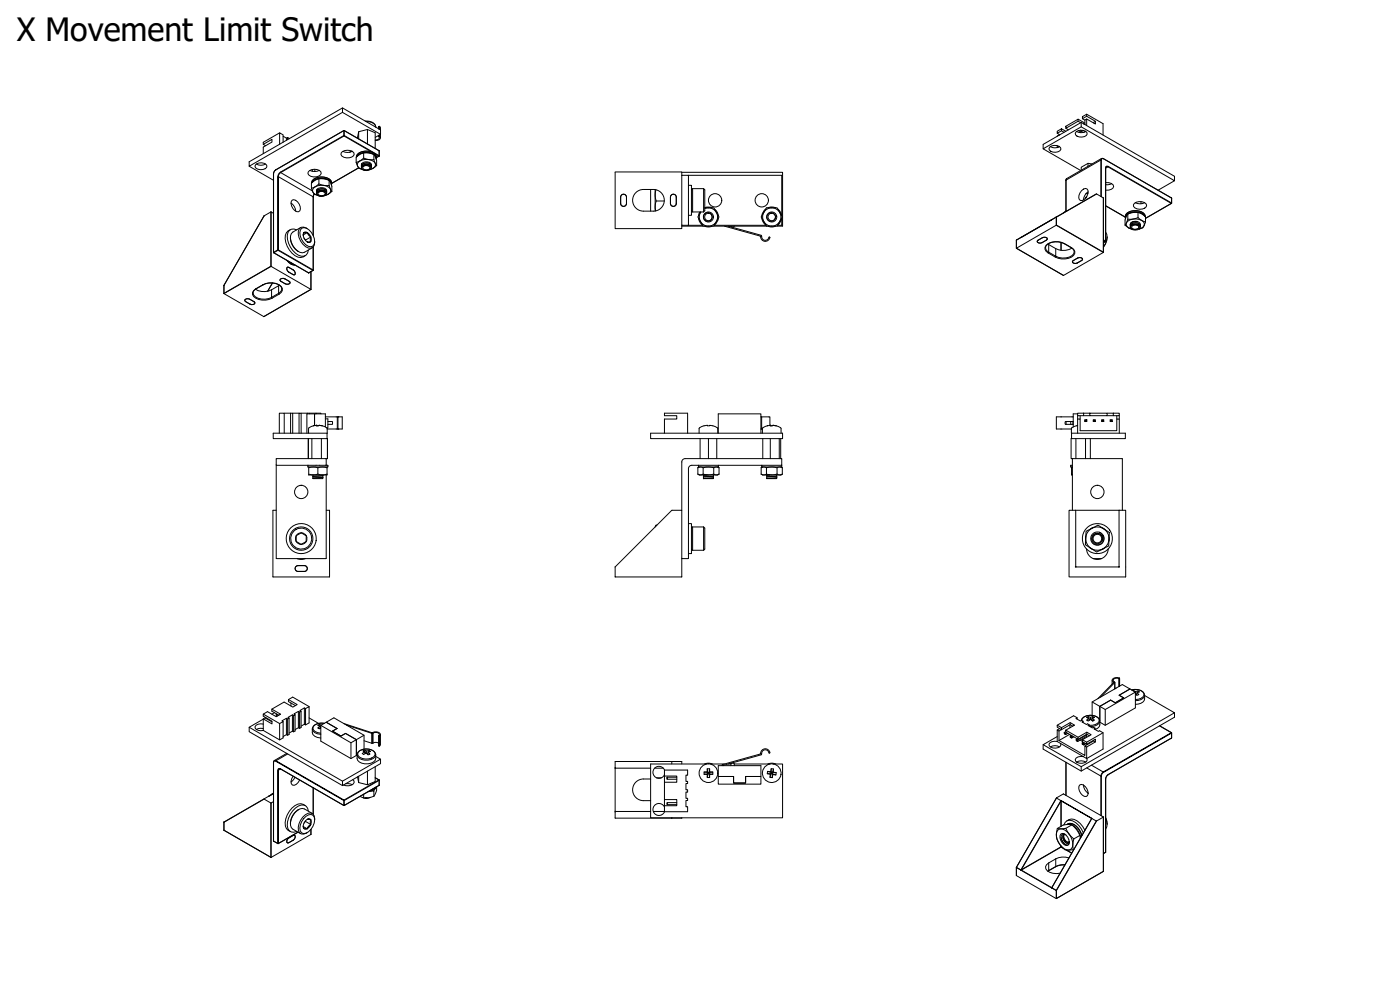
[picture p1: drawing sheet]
<svg xmlns="http://www.w3.org/2000/svg" width="420mm" height="297mm" viewBox="0 0 420 297" stroke-linecap="round" stroke-linejoin="round" font-family="sans-serif">
<defs><g id="words">
<text font-size="9.6" x="5.1" y="12.3">X Movement Limit Switch</text>
</g></defs>
<!-- layer: Visible (ISO) -->
<g fill="none" stroke="#000" stroke-width=".3">
<path d="M83.9 39.9l-4.9 2.8v.6l.7 .4M102.8 32.4v1.3M107.6 39.5v2.2M109.6 36.3a2.63 2.63 0 0 1 3.2 1.8M110.3 38.9l-2.7 .6-.3 2M110.3 38.9v4.3M110.3 38.9l2.3 .9v4.7M112.8 38.1h.1M113.7 38v.7M113.7 37.9h.2l.3 .5v3M113.7 37.9v.1M114.2 39l-11.4-6.6-28 16.1v1.4l28-16.2 11.4 6.6-1.6 .9"/>
<path d="M317.3 39.4l1.3-.8v.7l-1.3 .7zM317.3 40l.8 .4M318.6 38.6l1.3 .8M318.6 39.3l.7 .4M319.9 37.9l3.6-2.1v.6l-3.6 2.1zM319.9 38.5l.7 .4M323 39.6a2.52 2.52 0 0 1 3.2 .2l.1 .4a2.29 2.29 0 0 1-3.5 .2l-.1-.4zM323.1 39.4a2.73 2.73 0 0 0 2.8 0M323.5 35.8l2.1 1.1M323.5 36.4l.8 .4M323.6 39.2l.7 .4M324.3 39.1l.5 .2"/>
<path d="M324.5 38.1l-11.4 6.6 11.2 6.5M324.5 36.7v1.4l28 16.1-4.9 2.9M324.9 35l1.2-.7v.6l-1.2 .7zM324.9 35.6l.7 .4M325.1 39.1h.1M325.1 39.1l-1.1 .7M325.2 37.1l.4 .3v-1.4l.5-.3v2M325.8 39.4l-.7 .3M326.1 34.9l2.6 1.5v.8l-2.6-1.5M326.1 34.3l4.9 2.8v3.4M328.7 36.4l-.5 .5M74.8 49.9l7.3 4.2"/>
<path d="M76.6 49.5a2.29 2.29 0 0 1 3.5 .3 1.56 1.56 0 0 1-2 1.1l-1.3-.5-.3-.4zM76.9 49.2a2.74 2.74 0 0 0 2.8 0M79 43.3l2.6-1.5v.8l-2.6 1.5v2M85 42.7v-2.2l-1.1-.6v3.4M85 40.9l1 .5 .3-.2M86 41.4v.7M86.8 41.6l-.5-.4v.7M92.9 51.2a2.36 2.36 0 0 1 3.5 .8 2.4 2.4 0 0 1-4 .1l.1-.5zM93 51.1a3.1 3.1 0 0 0 2.8 0M93.5 56.5l.8 1.8M93.5 54.8a3.2 3.2 0 0 1 4.2-1.6 1.84 1.84 0 0 1 1.8 2.3M93.5 54.8v.1"/>
<path d="M93.7 50.9v.5M94.3 58.3l1.1 .3M94.3 58.3l-.3 .8v11.6M94.5 50.8v.7M95 57.2a1.72 1.72 0 0 1 3 0v.9M95 57.2v.9M95.2 57.7a2.03 2.03 0 0 1 2.8 .1v.4a1.83 1.83 0 0 1-3-.1zM95.2 57.8a1.44 1.44 0 0 1 2.5 .5 1.61 1.61 0 0 1-2.6-.1zM95.2 56.8l-.2 .4M95.3 56.7l-.3 .5M95.7 55.2l-1.1 .8-1.1 .5M95.7 53.6l-1.1 .5-1.1 .8v1.6"/>
<path d="M95.7 55.2l1.5 .4 1.6 .1M95.7 53.6l1.5 .1 1.6 .4M95.7 53.6v1.6M95.7 57.6a1.39 1.39 0 0 1 2 .4 1.2 1.2 0 0 1-1.2 .7 1.2 1.2 0 0 1-1.1-.8zM98 57.8a1.73 1.73 0 0 0-3 .2 1.74 1.74 0 0 1 3-.2M98 57.4a1.74 1.74 0 0 0-3 .2 1.74 1.74 0 0 1 3-.2M98.5 58.3l.8-1a1.93 1.93 0 0 0-2.1-1.7 3.1 3.1 0 0 0-3.4 1.4 1.71 1.71 0 0 0 1.6 1.6M98.5 58.3l-.9 .4M98.5 58.3l-.8 .3M98.8 55.7l.8 1.7M98.8 54.1l.2 .3a4.6 4.6 0 0 1 .6 3M98.8 54.1v1.6"/>
<path d="M99.6 57.4l-1.1 .9M102.7 45.5a2.88 2.88 0 0 1 3.5 .3l.1 .5a2.4 2.4 0 0 1-4 .1l.1-.5zM102.9 45.4a3.1 3.1 0 0 0 2.8 0M105.5 45.3l-.6 .4M106.9 48.7l.8 1.8 1.1 .4a1.49 1.49 0 0 1-1.3-2.2 3.7 3.7 0 0 1 5.1 .3l.1 .5-.8 1M107 47.1a3.2 3.2 0 0 1 4.1-1.6 1.84 1.84 0 0 1 1.8 2.3M107 47.1h.1M107.6 50.4l-8.1 4.7M108.5 49.4a1.72 1.72 0 0 1 3 0v.9M108.5 49.4v.9M108.5 49.1v.3M108.6 49l-.1 .4"/>
<path d="M108.9 49.7a1.84 1.84 0 0 1 2.6 .6 1.82 1.82 0 0 1-3 .2v-.4zM108.9 49.8a1.57 1.57 0 0 1 2.3 .7 1.66 1.66 0 0 1-2.6 .1v-.4zM109.1 49.9a1.5 1.5 0 0 1 2 .3l-.1 .3a1.37 1.37 0 0 1-2.2-.2zM109.1 47.4l-1.1 .9-1.1 .4M109.1 45.9l-1.1 .4-1.1 .9v1.5M109.1 47.4l1.6 .5h1.5M109.1 45.9h1.6l1.5 .5M109.1 45.9v1.5M111.5 49.6a1.73 1.73 0 0 0-3 .2 1.73 1.73 0 0 1 3-.2M111.5 50a1.74 1.74 0 0 0-3 .3M111.9 50.5l-.9 .4M111.9 50.5l-.8 .3"/>
<path d="M112.2 47.9l.8 1.8M112.2 46.4l.2 .3a4.6 4.6 0 0 1 .6 3M112.2 46.4v1.5M113 49.7l-1.1 .8M113.7 40.6v.4M113.7 41l.2-.1 .3 .3a1.2 1.2 0 0 1-1.6 1M113.7 41l.2 .4-.2 .3-1.1 .3M113.8 45.2v1.6l-.8 .5M113.8 45.2l-10.6-6.1-20.4 11.9-.5 .5-.2 .6v23.7l10.5 6.1 1.4-.8v-7M184.6 51.6h20v17h-19.9zM186.5 58.5a.88 .88 0 0 1 1-.2 .88 .88 0 0 1 .5 .9v1.8a.88 .88 0 0 1-.9 .9 .88 .88 0 0 1-.8-.9v-1.9zM190.8 57.8a3.2 3.2 0 0 1 2.3-.9 6.5 6.5 0 0 1 4.8 .5 3.2 3.2 0 0 1 1.3 3.7 3.2 3.2 0 0 1-3.1 2.2 6.5 6.5 0 0 1-4.8-.5 3.3 3.3 0 0 1-.5-5z"/>
<path d="M195.3 56.9v6.4M196.6 56.9v6.4M196.9 56.9a5.3 5.3 0 0 0 0 3.4M201.5 58.5a.88 .88 0 0 1 .9-.2 .88 .88 0 0 1 .6 .8v1.9a.88 .88 0 0 1-.9 .9 .88 .88 0 0 1-.9-.8v-2zM204.6 51.7h30.3v16.2h-1.7M206.5 52.6v15M206.5 52.6l-1.9 .1M206.5 52.6h28.1v12.2M206.6 55.6h.9v9h-.9M207.9 56.6v7M207.9 56.6l-.4 .4M207.9 56.6h3.3"/>
<path d="M211.2 56.6v7M211.2 56.6l.3 .4v6.2l-.3 .4M313.1 44.7v-1.4l11.4-6.6 28 16.2v1.3M315.1 44.1a2.51 2.51 0 0 1 3.2 .2l.1 .5a2.28 2.28 0 0 1-3.5 .2l-.1-.5zM315.2 44a2.77 2.77 0 0 0 2.8 0M317.3 43.7v.6l.6-.4M317.3 44.3h.1M317.8 40.6l-.5 .3M317.8 40.5h.1M324.6 57.2l1.1-.7 .5 .2a2.39 2.39 0 0 1-1.9 3.5 1.53 1.53 0 0 1-.2-2.3zM326 58h.5l-.6 .1M326.1 59.1l-.3 .3"/>
<path d="M326.2 58.9l-.4 .6M326.5 49v.9M326.6 57.6a3.1 3.1 0 0 0-1.4 2.4M327.7 49.2l-1.2-.2-2 1.2v.9M331.8 54.8a1.97 1.97 0 0 1 2.4 1.1 1.97 1.97 0 0 1-2.4 1.2M332 50l-.2 .4v22l-.7 .4M333.6 55.1l-1.8 .3M81.3 79.9l12 6.9M82.1 64l-.8-.4-2.1 1.2-12 20.8M86.1 78.2a2.93 2.93 0 0 0 2.3 1.3M87.1 68.9a2.69 2.69 0 0 0-1.3 3.8 5.8 5.8 0 0 0 4.5 4.6l1.3-.6M87.2 71.2a4.8 4.8 0 0 0 2.4 4.3"/>
<path d="M87.3 60.9a3.1 3.1 0 0 1 1.4 2.5M87.5 78.9v.4M87.5 79.1l-.2 .1M87.7 60a2.33 2.33 0 0 1 2.3 3.3l-.4 .2a2.42 2.42 0 0 1-1.9-3.5zM89 69a1.86 1.86 0 0 0-1.9 0 1.86 1.86 0 0 0-.9 1.8 6.6 6.6 0 0 0 4.2 6.1 1.78 1.78 0 0 0 2.1-1.9M90.2 68.3l-2.3 1.3a3.6 3.6 0 0 0 .6 5 2.51 2.51 0 0 0 2.9 1.1l2.3-1.4M90.5 68.5a2.27 2.27 0 0 1 2.9 1.1 3.5 3.5 0 0 1 .5 4.2 2.26 2.26 0 0 1-2.8-1.1 3.5 3.5 0 0 1-.6-4.2zM91 70.6l.2-.8h1l.4 .7 .7 .6a1.51 1.51 0 0 0-2.1-1.3 2.32 2.32 0 0 0 1 2.8M91.2 71.4l.5 .8M92.2 72.6l1.1-.1-.3 .2zM92.2 68.6a1.61 1.61 0 0 0-2-.3 1.61 1.61 0 0 0-.7 1.9 4.6 4.6 0 0 0 3.8 4.3 1.74 1.74 0 0 0 1.1-2M92.2 69.8l-1.2 .7"/>
<path d="M93.3 71.1v1.4l-.2-.6zM93.3 71.1l-1.6 .9M196.9 60.3a4.7 4.7 0 0 0-.1 3M196.9 60.3h2.5M204.6 67.5l1.9 .1M204.6 67.9h6.4M206.5 67.6h4.4M207.5 63.2l.4 .4M207.9 63.6h3.3M209.6 65.4l.3 1 .9 1.1M210 63.6l-.4 1.2M211.4 67.9l1 .2 1.4-.2"/>
<path d="M211.5 62.6a2.75 2.75 0 0 1 3.8 2.3 2.75 2.75 0 0 1-3.4 2.9 2.75 2.75 0 0 1-1.6-4.2l-.9 1.5 1.6 2.8M213.8 62.4l-.9-.3-1.4 .2h2.7l1.6 2.8-1.6 2.8h-3.2M214.2 67.9h15.8M214.3 67.6h15.6M214.4 62.7l.9 1.1 .3 1M215.6 65.4l-.5 1.4-.7 .7M217.4 67.9l10.7 2.9a1.65 1.65 0 0 0 2.3 1.4l.5-.5 .2-.5-.2-.1a1.2 1.2 0 0 1-1.4 1 1.2 1.2 0 0 1-1-1.4l-9.9-2.8M219.4 67.8l.2 .3h.5l.3-.3M228.6 65.4l.3 1 .9 1.1M229.8 62.7l-.7 .7-.5 1.4M230 62.3h3.2l1.6 2.8-1.6 2.8h-3.2l-1.6-2.8zM230.4 67.9l1 .2 1.4-.2"/>
<path d="M230.4 62.4l1.5-.3 .9 .3M233.4 67.5l.7-.7 .5-1.4v2.2h-1.3M233.4 62.7l.9 1.1 .3 1M305 72.1v2.4l14.1 8.1M306.4 71.3l-1.4 .8M306.4 71.2h.1M306.5 71.2h-.1M306.5 71.2h.1M311.5 72.1l1.4-.8a.96 .96 0 0 1 1.4 .5 2.99 2.99 0 0 1-2.6 1.1l-.4-.5zM313.8 74.3a3.2 3.2 0 0 1 3.9-1.7 9.3 9.3 0 0 1 4.5 2.3l.2 .7M314.5 73.2a6.3 6.3 0 0 0 7.2 1.3M315.7 65.9l-9.2 5.3"/>
<path d="M315.7 65.9l13.3-7.7 2.1 1.2v16.3M315.7 65.9h.1M317.1 67.5l-12.1 7M319.9 63.3l.1-9.5 10.9-6.3 20.7 11.9v1.6l-7.8 4.5M320.2 63.3h-.3l-.8 .6M322.1 78.2l1.3-.8a.95 .95 0 0 1 1.5 .5 3 3 0 0 1-2.6 1.1l-.5-.5zM331.1 75.7l-11.9 6.9M331.8 69.7a3.7 3.7 0 0 1-.7 4.4M331.8 61.8l5.9 3.4M332.3 71a4.7 4.7 0 0 1-1.2 3.2M337.6 67.5l1.2 .9M338.5 65.8l-.9 1.7"/>
<path d="M338.5 64.2l-.3 .3a4.7 4.7 0 0 0-.6 3M338.5 64.2v1.6M338.8 68.4l.8 .4M338.8 68.4l.7 .3M339.2 68.2v-.9a1.72 1.72 0 0 1 3 0v.9M339.3 67.8a1.73 1.73 0 0 1 2.9 .5 1.84 1.84 0 0 1-3-.1zM339.5 67.6a1.81 1.81 0 0 1 2.7 .4M339.6 67.6a1.86 1.86 0 0 1 2.3 .3l-.1 .4a1.53 1.53 0 0 1-2.5-.3l.2-.4M339.6 67.6a1.78 1.78 0 0 1 2.6 .4M339.6 67.6h-.1M339.7 67.9a1.31 1.31 0 0 1 2.1 .4 1.39 1.39 0 0 1-2.2-.1zM340.4 61a2.5 2.5 0 0 1 3.7 .6 2.32 2.32 0 0 1-3.9 .3l-.1-.4z"/>
<path d="M340.7 60.8a3.2 3.2 0 0 0 2.8 0M341.2 66.5a1.59 1.59 0 0 0-2 .9 1.68 1.68 0 0 1 2.1-.9M341.5 65.3l-1.5 .4-1.5 .1M341.5 63.7l-1.5 .1-1.5 .4M341.5 65.3l1.2 .8 1.1 .5M341.5 63.7l1.2 .5 1.1 .8v1.6M341.5 63.7v1.6M342.2 67.6a1.73 1.73 0 0 0-3 .2M342.4 60.5v.6M343.7 64.9a3.2 3.2 0 0 0-4.1-1.6 1.84 1.84 0 0 0-1.8 2.3M343.7 64.9v.1M343.8 66.6l-.8 1.8-1.1 .3a1.49 1.49 0 0 0 1.3-2.1 3.7 3.7 0 0 0-5.1 .3l-.1 .5 .2 .5 .6 .5"/>
<path d="M67.2 85.6h.1M73.5 89.9l.4-.2a2.97 2.97 0 0 1 2.6 1.1 .95 .95 0 0 1-1.5 .5l-1.3-.8-.3-.3zM81.8 84.9l-1.5 2.5M83.9 85.6a6.2 6.2 0 0 1-7.2 1.2M84.1 83.8l.4-.2a2.98 2.98 0 0 1 2.6 1.1 .96 .96 0 0 1-1.5 .5l-1.3-.8-.3-.3zM84.6 86.7a3.2 3.2 0 0 0-3.9-1.8 9.4 9.4 0 0 0-4.5 2.4l-.2 .6M86.3 80.1a3 3 0 0 1 2.3 1.7l-.2 .7a3 3 0 0 1-2.3-1.7zM93.3 86.8h.1M93.3 81.5v5.3l-14.1 8.2-12-6.9v-2.5M319.1 82.6h.1M82.9 139.5l15.5 .1M82.9 139.5v28.1h14.9"/>
<path d="M83.8 130v-6h1.5v6M85.3 124h1.9M87.2 130v-6h.6v6M87.8 124h1.9M89.7 130v-6h.7v6M90.4 124h1.9M92.3 124.2v-.2h.6v.2M92.4 139.7v.4M92.4 139.6v.1M92.5 131.6v6M92.8 128.3l-.2 1.7M92.9 124h1.9"/>
<path d="M93.6 131.6v6M94.8 124.2v-.2h1.5v.2M95.1 127.6l.1 .2M95.1 127.6l-.1 .2M95.1 127.6v.2M95.4 127.8h.2M95.8 127.6l.9 .2M95.8 127.6h.1M96.5 131.6v6M96.7 127.8l-1-.2-.8 .2 .1-.2-2.2 .7M96.7 127.8l1.5 .7v1.5h-16.2v1.6h16.1v-1.6M97.6 128.1v-3.9h-3.2v3.5v-3.5h-2.3v5.8"/>
<path d="M97.6 125.7h.8v2.8h-.2M97.6 125.1h3.6M97.8 137.6l.1 2M97.9 139.5l-.1 .1M98.1 131.6h.2M98.2 128.7h3M98.3 137.6h-15.3l-.1 1.9M98.3 131.6v6M98.3 139.6l.1 .1M98.4 126.5h1.3l.1 .4-.1 .4h-1.3M98.4 139.7v.4M101.4 125.1h-.2v3.6h.2"/>
<path d="M101.4 128.7h.1M101.4 125.1h.1M101.4 125.1h1.3v3.6h-1.3M101.4 125.1v3.6M195.3 130h39.6v1.6h-39.6zM199.4 130v-4.3h3.7v-1h-3.7v-.7h7v6M209.6 139.7v.4M209.7 139.6l-.1 .1M209.8 130l.2-1.7a3.8 3.8 0 0 1 3-.5v-.2l.9 .2 1.3 .5 .2 1.7M210.1 131.6v6M212.6 131.6v6M215.1 131.6v6"/>
<path d="M215.6 130v-5.8h12.8v5.8M215.6 139.6v.5h-5.9M228.4 128.7h.2M228.4 125.1h.2M228.7 139.6v.5h5.9v-.5M228.9 131.6v6M231.1 127.6v-2.5h-2.5v3.6h.2M231.2 131.6v6M231.2 127.6l-2.2 .7-.2 1.7M231.2 127.6l.2 .2M231.2 127.6l-.1 .2a3.8 3.8 0 0 1 3.3 .7v1.5M231.2 127.6v.2"/>
<path d="M231.3 127.6v.2M231.6 127.8h.2M232 127.6l.9 .2M233.9 131.6v6M234.3 131.6v6M234.5 139.6v-2h-28.9a1 1 0 0 0-1 1v14.5M234.6 139.6h-27a1 1 0 0 0-1 1v26.9h-2M320 126.5v.8M321.3 126.5v.8M321.5 128.6v1.4M321.6 130h16.1v1.6h-16.1zM321.6 131.6l-.1 6h.4"/>
<path d="M321.8 139.6l-.5 .1 .1 .4h.4M321.9 137.6l-.1 15.5M321.9 137.6h14.9v15.5M322 126.5v.8M322.1 126.5h-2.3l-.2 .4 .2 .4h2.3M322.1 125.1h-5.1v3.6h4.5M322.9 131.6v6M323.4 130v-4.3h.8v3.5h11v-3.5h.7v4.3M323.4 124h1.8v.7h-1.8zM323.4 127.7l-1.4 .4-.5 .5M323.4 124.2h-1.3v3.9M323.4 124.7v1"/>
<path d="M324.2 124.7v1M325.2 124h1.9M325.2 124.7h1.9M325.6 126h.6v.5h-.6zM325.6 126l.1 .1M325.7 126.1h.4v.3h-.4zM325.7 126.4l-.1 .1M325.8 131.6v6M326.1 126.4l.1 .1M326.2 126l-.1 .1M327.1 124h5.2v.7h-5.2zM327.2 131.6v6"/>
<path d="M328.1 126h.6v.5h-.6zM328.1 126l.1 .1M328.2 126.1h.4v.3h-.4zM328.2 126.4l-.1 .1M328.6 126.4l.1 .1M328.7 126l-.1 .1M330.6 126h.6v.5h-.6zM330.6 126l.1 .1M330.7 126.1h.4v.3h-.4zM330.7 126.4l-.1 .1M331.1 126.4l.1 .1M331.2 126l-.1 .1"/>
<path d="M332.3 124h1.8M332.3 124.7h1.8M333.2 126h.6v.5h-.6zM333.2 126l.1 .1M333.3 126.1h.4v.3h-.4zM333.3 126.4l-.1 .1M333.7 126.4l.1 .1M333.8 126l-.1 .1M334.1 124h1.8v.7h-1.8zM335.2 124.7v1M335.9 124.7v1M82.9 153.1h-1v20"/>
<path d="M92.4 140.1h.1M92.5 140.1h5.9M92.7 140.1v2.4h5.4v-2.4M92.7 142.3a3.9 3.9 0 0 0 2.7 0M92.7 140.3a4 4 0 0 1 2.7 0M93.9 142.5v1.1h3v-1.1M93.9 143h.1M93.9 143.5h.1M95.4 142.3a3.9 3.9 0 0 0 2.7 0M95.4 140.3a4 4 0 0 1 2.7 0M95.4 140.3v2M96.9 143.2l-3 .3"/>
<path d="M96.9 142.7l-3 .3M96.9 142.7h.1M96.9 143.2h.1M97.9 142.5l-.1 25.1M97.9 153.1h1v20h-17M98.4 140.1h-.1M196.9 157.6l-.2 .4M197.1 157.6h-.2l-.3 .5M206.6 157.1h.9v9h-.9M207.9 158.1v7M207.9 158.1l-.4 .4M207.9 158.1h3.3"/>
<path d="M209.4 142.3a1.4 1.4 0 0 0 1.6 0M209.4 140.3a1.42 1.42 0 0 1 1.6 0M209.4 142.3l.5 .2h5.5l.4-.2M209.4 140.3v2M209.6 140.1h.1M209.9 140.1l-.5 .2M211 142.3a5.2 5.2 0 0 0 3.2 0M211 140.3a5.3 5.3 0 0 1 3.2 0M211 140.3v2M211.1 142.5v1.1h3v-1.1M211.1 143.6h.1M211.1 142.6h.1"/>
<path d="M211.1 143.1h.1M211.2 158.1v7M211.2 158.1l.3 .4v6.3l-.3 .3M212.2 142.5l-1.1 .1M212.3 142.5l-1.2 .1M214.1 143.4l-3 .2M214.1 142.9l-3 .2M214.1 142.9h.1M214.1 143.4h.1M214.2 142.3a1.39 1.39 0 0 0 1.6 0M214.2 140.3a1.42 1.42 0 0 1 1.6 0M214.2 140.3v2"/>
<path d="M215.4 140.1l.4 .2M215.8 140.3v2M228.4 142.3a1.39 1.39 0 0 0 1.6 0M228.4 140.3a1.42 1.42 0 0 1 1.6 0M228.4 142.3l.5 .2h5.5l.4-.2M228.4 140.3v2M228.9 140.1l-.5 .2M230 142.3a5.2 5.2 0 0 0 3.2 0M230 140.3a5.3 5.3 0 0 1 3.2 0M230 140.3v2M230.1 142.5v1.1h3v-1.1M230.1 143.1h.1"/>
<path d="M230.1 143.6h.1M231 142.5l-.9 .1 1-.1M233.1 142.8l-3 .3M233.1 143.3l-3 .3M233.1 142.8v.1M233.1 143.3v.1M233.2 142.3a1.39 1.39 0 0 0 1.6 0M233.2 140.3a1.42 1.42 0 0 1 1.6 0M233.2 140.3v2M234.4 140.1l.4 .2M234.8 140.3v2M320.8 153.1h17v20h-17z"/>
<path d="M321.6 142.3v.2h.2M321.6 140.1v.2M321.8 140.3h-.2v2h.2M322.8 153.2v16.9M325.9 159.4l3.6-1.8 3.4 2.2-.2 4-3.6 1.8-3.4-2.2zM328.3 158.2l-1.1 .6M330 159.7l1.1 1M330 159.7a2 2 0 0 0-2.7 1.8 2 2 0 0 0 2.4 2.1 2 2 0 0 0 1.4-2.9M330 159.7l.4 .3a1.75 1.75 0 0 1 .3 2.3M330.7 158.3l1 .7M335.8 153.2l.1 16.9M81.9 173.1h.1"/>
<path d="M88.8 170l.6-.3h1.9a.87 .87 0 0 1 .9 .9 .87 .87 0 0 1-.8 .9h-2a.88 .88 0 0 1-.8-.6 .88 .88 0 0 1 .2-.9zM89.1 167.6l1.6 .2 1-.2M91.9 162.5v-1.7l-1.5-.9-1.5 .8v1.7l1.5 .9M91.9 162.5l-1.5 .8M91.9 162.5l-.8 .7-.7 .1M91.9 162.5a1.73 1.73 0 0 0-.9-2.5 1.73 1.73 0 0 0-2.3 1.3 1.73 1.73 0 0 0 1.7 2M184.6 170.1v3h20M184.6 170.1h.1M184.6 170.1l17-17h3v20M207.5 164.8l.4 .3M207.9 165.1h3.3M322.8 170.1h-.1"/>
<path d="M322.8 170h13M325.8 161.8v.2M325.9 160.8l-.1 .7M326.1 164.7a3.3 3.3 0 0 0 3.2 3.2 3.3 3.3 0 0 0 3.3-3.2M326.9 164.2l1 .7M328.1 167.6h2.5M330.8 161.1a1.54 1.54 0 0 0-2.3-.8 1.54 1.54 0 0 0-.2 2.5 1.54 1.54 0 0 0 2.4-.5M330.8 161.1l-.1 1.2M331.1 160.7a1.85 1.85 0 0 1-.5 2.5 1.85 1.85 0 0 1-2.6-.4 1.85 1.85 0 0 1 .4-2.6 1.61 1.61 0 0 1 2.4 .9M331.5 164.4l-1.1 .6M332.9 161.2l-.1 1.2M335.8 170.1h.1"/>
<path d="M335.9 170.1h.1M74.8 218.2v1.3l28 16.2 11.4-6.6v-1.3M79 217.3a2.19 2.19 0 0 0-2.4 .7 1.34 1.34 0 0 0 1.7 1.3l.7-.1M79 218.6h-1.5l-.6 .3M79 215.8l-4.2 2.4 28 16.2 11.4-6.6-1.4-.8M79 219.2h.1M79 214.3l4.9 2.8M79 219.2l4.9 2.8 1.1-.6v-4.9l-1.1 .6v4.9M79.8 215.3l-.2 .1M81.6 212.8l2.6 1.5-1.3 .7-2.6-1.5-1.3 .8v.6l2.6 1.5v.8l-2.6-1.5M81.6 216.6l-2.1-1.2-.5 .3v3.5M82.4 213.8l-.8 .5"/>
<path d="M82.9 214.3v.4l.3 .2M83.1 214.2l-.2 .1 .6 .4M86 215.5v4.9M86.3 215.7l-.3-.2-1.4 .8 .4 .2M86.6 209.9l2.6 1.5-1.3 .8-2.6-1.6-3.7 2.2v.6l2.1 1.2M87.3 210.9v.9M87.8 214.5v4.9M88.1 219.6v-4.9l.5-.3v4.9l-.5 .3-.3-.2-1 .5M88.1 214.7l-.3-.2-1.4 .8 .4 .2M88.7 211.7l-2.1-1.2v-.6l1.2-.7 5 2.8M89.6 213.4v4.9M89.9 218.5v-4.9l.5-.2v4.9l-.5 .2-.3-.2-1 .6"/>
<path d="M89.9 213.6l-.3-.2-1.4 .8 .4 .2M91.3 212.4v4.9M91.7 217.5v-4.9l1.1-.6v4.9l-1.1 .6-.4-.2-.9 .6M91.7 212.6l-.4-.2-1.3 .8 .4 .2M92.8 215.4l2.8 1.7M95.8 217.3l.4 1.1M96.3 217.6l9 5.3v4.7M96.3 218.4l-.5 .3-.4-.3 .6-.5 .1 .6M96.4 217.5l-.6-.2-.4 .3 .6 .3M97.3 217a2.83 2.83 0 0 0-3.6 1.7 1.91 1.91 0 0 0 1.6 2.6l1 .1M101.2 218.6l-3.3-1.9 2.3-1.3 9.1 5.2v4.2M101.2 218.6l-3.3-1.9-1.6 .9v4.8l9 5.2 1.7-.9"/>
<path d="M101.2 218.6l-1.4 .8 2.5 1.4 1.4-.7 3.3 1.8v4.8M101.2 218.6l-1.4 .8 2.5 1.4 1.4-.7 3.3 1.8 2.3-1.3M103.2 217.1l8.6 2.7a1.65 1.65 0 0 1 2.4 .7l-.3 .3-.2-.1M104 217.5l7.6 2.5h.3M111.9 220a1.32 1.32 0 0 1 2 .4l-.2 .3M111.9 220v2.9M317.3 217.6l1.3 .7v.6l-1.3-.7zM318 218.6l-.7 .4M318.5 218.9l-.7 .4M318.6 218.3l2.6-1.5 1.3 .8-2.6 1.5M319.4 219.9l.3 .4zM319.4 219.8l.4 .2-.1 .1"/>
<path d="M319.4 219.8v.1M319.9 219.1l3.6 2.1v.6l-3.6-2.1zM319.9 219.5l-.5 .3M320.1 219.8l-.3 .2v.4M321.1 217.5v.9M321.2 216.8v.6M322 217.9l-.8-.5-2.6 1.5M323.3 215.4l-.4 .2 1.4 .7 .3-.2 .5 .3v.4M323.3 215.8v-.4l-1.1-.6-4.9 2.8M324.5 216.2a3.2 3.2 0 0 1 5.5-.2 2.15 2.15 0 0 1-1.4 2.9v-.4l-.4-.3-.4 .2-1.3-.8 .4-.2M325.1 216.4l-.4 .2 1.4 .8 .3-.2 .5 .2v.4M326.1 215.3l.5-.3 .7 .2 .7-.2 .5 .3-.7 .2 .7 .6-.5 .3-.7-.6-.7 .6-.5-.3 .7-.6z"/>
<path d="M326.2 219.7v.6M326.6 215l.4 1M326.8 215.5l.1 .6M327.3 215.2v.6M327.8 215.5l-.1 .6M328 215l-.4 1M328.6 218.5l-.3 .2 1.3 .8 .4-.2 1 .6v4.9l-4.9 2.8M330.3 209.2l4.2-4.4-.4-.8a2.06 2.06 0 0 1 1.9-.5 1.7 1.7 0 0 0-2.2 .4l.4 .9-4.7 4.8M331 219.9l-4.9 2.8M331.7 212.9l9-5.2v4.7l-9 5.2-1.6-.9M333.3 210.1l1.4 .8 2.5-1.5-1.3-.8 3.2-1.9-2.3-1.3-9 5.2v4M333.3 210.1l-3.2 1.8v4.4v-4.4l-2.3-1.3"/>
<path d="M333.3 210.1l-3.2 1.8 1.6 1v4.7M333.8 204.1v1.1M334.6 204.7v2M335 206.4l-.4 .1M336 203.5v2.4M339.6 207a2.95 2.95 0 0 1 3.9 1.6M340 207.2l.8 .3 .8-.2 .4 .3-.8 .2 .6 .6-.6 .2-.5-.4 .1-.7M340.2 207.2l.1 .2M340.7 207.7l-1.6-1-3.2 1.9 1.3 .8-2.5 1.5-1.4-.8M341.2 208.1l-.2 .3M341.2 207.8l-.1 .7M341.6 207.3l-.3 .5"/>
<path d="M343.5 208.7l9 5.2-28 16.1-11.4-6.6 4.2-2.4M343.5 208.6v1.1a2.31 2.31 0 0 1-2.8 1.6M348 217.8l3.6 2.1v1.6l-19 10.9-.6 .6-.2 .7v22l-.7 .4M352.5 213.9v1.3l-28 16.2-11.4-6.6v-1.4M81.2 238.6l-.5 .3M81.8 238.1l-.7 .5M82.1 238l-.3 .1 .1 .1M82.1 238.1l-2.9 1.6M83.7 230.7h.5l19 11 10.6-6v-1.7l-1.2-.7M86.1 226l-3.8 2.2-.2 .5v23.7l1.4 .7 6-3.4M86.3 220.6v-4.9l.5-.2v4.9l-.5 .2-.3-.2-1 .6M88 232.9a1.96 1.96 0 0 0-.3 2.6 1.97 1.97 0 0 0 2.2-1.5"/>
<path d="M88.5 233.2l-1.2 1.4M94 236.4v7.9M102.8 234.4v1.3M103.8 235.2l1.9 .2M105.3 222.9l1.7-1v4.8M105.9 233.9l.3 .4 .1 .5a2.42 2.42 0 0 1-3.2 .7M107.2 226.5l-.2 .2M107.3 233.1h.1M107.6 232.9v1.9M107.7 225.4a3.5 3.5 0 0 1 5 .7 2.18 2.18 0 0 1-2.3 3.1 2.88 2.88 0 0 1-3.2-1.6 2.06 2.06 0 0 1 .5-2.2zM108 239l1.1 .4M108.9 225.3l.6-.3 .5 .3 .8-.1 .4 .3-.7 .2 .5 .6-.5 .2-.6-.6-.8 .5-.4-.3 .7-.5z"/>
<path d="M109.1 238.3v1.1M109.3 222.3l2.3 .7 .3-.1M109.4 225.6l.1 .5M109.5 225l.2 1M110 225.3v.8M110.1 239.4h-.4M110.2 239.4h-.6M110.3 231.4v4.1M110.4 226l-.1 .3M110.5 225.7l-.2 .7M110.8 225.2l-.2 .4M111.1 239.3a2.31 2.31 0 0 1-2.2 0"/>
<path d="M111.5 237.3h.7v1.6M111.9 222.9l.6-.2 1.2 .3M112.2 238.9l-1.5 .4-1.6 .1M112.4 236.9l-.2 .4M112.6 230v4.5l-2.3 1-2.7-.7-.3-1.7M112.9 236.1a2.71 2.71 0 0 1-2.4 1.4M113 236.1v1l-.8 1.8M114.2 220.4v3l-.4 .4-.1-3M184.6 230.3v.1M184.7 230.5h10.6M195.3 233.7a5 5 0 0 0-4.5 1 3.3 3.3 0 0 0-.7 3.5 3.3 3.3 0 0 0 3 2h2.2M196.5 230.5h2.6"/>
<path d="M197 233.4h1.5M199.4 239.9v3.7M199.4 231.1h7v1.5h-.5v1.9h.5v.6h-.5v1.9h.5v.6h-.5v1.9h.5v.7h-.5v1.9h.5v1.5h-7M199.4 232.9h3.7v1.8h-3.7M199.4 239.9h3.7v1.9h-3.7M199.4 231.1v8.8M199.4 231.1a1.8 1.8 0 0 0-2.7-.8 1.8 1.8 0 0 0-.1 2.8 1.8 1.8 0 0 0 2.8-.7M200.3 233.2v.6h2.8M200.3 233.2h2.8M200.3 233.2v.6M201.6 229.2l.1-.7h-17.1v15.1M201.7 228.5h2.9v.7"/>
<path d="M211.3 231.6l1.1 .2M211.4 229.2l1.5-.2 .9 .2M212.1 229.2h-16.8v16.2h39.6v-16.2h-2.8M212.2 232.3l.2-.1-.1 1.1M212.3 230.7h.7v.9h.9v.7h-.9v1h-.7l-.1-1h-.9v-.7h.9zM212.3 230.7l.1 1.1-.2-.2M212.4 232.2v-.4h.4v.4M212.4 232.2h.4M212.4 232.2l-1.1 .1M212.5 229.2h.3M212.8 232.2l1.1 .1M213 230.7l-.2 1.1 .2-.2"/>
<path d="M213 232.3l-.2-.1 .2 1.1M213.1 229.2h4.3M213.9 231.6l-1.1 .2M215.6 229.7h12.8v3.3h-4.6v1.9h-3.6v-1.9h-4.6zM215.6 233h4.6v1.9h3.6v-1.9h4.6v2.3h-12.8zM216.7 229.7l.2-.3 11.2-3.1a1.65 1.65 0 0 1 2.3-1.5l.5 .6 .2 .5h-.2a1.2 1.2 0 0 0-1.4-.9 1.2 1.2 0 0 0-1 1.4l-11.5 3.3M218.6 229.2h.8M219.4 229.2l.2-.2h.5l.3 .2M219.4 229.2v.5M220.4 229.2h10.7M220.4 229.2v.5M230.3 232.1h1.1"/>
<path d="M230.4 231.4l.9 .2 .2-1 .6 .1-.1 1 1 .1-.1 .7-1-.1-.1 .9-.7-.1 .1-.9-.9-.2zM230.4 231.4l1.1 .4M230.4 229.2l1.5-.2 .9 .2M231.2 232.3l.2-.2-.3 1.1M231.4 232.1l.1-.3h.3v.4M231.4 232.1l.4 .1M231.5 230.6v1.2l-.2-.2M231.8 232.2l1.1 .3M231.8 231.8h1.2M231.9 229.2h.3M231.9 232.4l-.1-.2v1.1M232.1 230.7l-.3 1.1 .2-.1"/>
<path d="M315.2 224.1a2.74 2.74 0 0 1 2.8 0M317.1 239.4l-12.1 20.9v2.4l12 6.9M317.1 239.4l1.3 .8M317.1 239.4l2.1-1.2 11.9 6.9-2 1.2-1.4-.7M317.1 239.4h.1M317.3 222.5a2.1 2.1 0 0 0-2.5 .8 1.54 1.54 0 0 0 2 1.2l1.3-.5 .3-.5-.1-.4M317.8 222.2v-2.9l-.5-.3v3.5l1 .6M317.8 222.2l7.8 4.5v-2.9l.5 .3v3.5l-1-.6M318.3 223.1l6.8 3.9M319.7 220.3l.1 .1M319.9 228.7v9.9M320.5 220l-.7 .4"/>
<path d="M321 220.3l-3.2 1.9M321.2 221l.3 .4zM321.2 220.8v.2M321.5 220.6l-.3 .2 .4 .2 .3-.1M321.5 221.4h.1M322.3 221.1l-.7 .3v-.4l-.1 .1M323 222l.3 .4zM323 221.8v.2M323.1 228.7a2.74 2.74 0 0 1 2.8 0M323.3 222.4l.1 .1M323.5 221.2l2.7-1.5 1.3 .7-2.6 1.6M324.2 222.1l.7 .3"/>
<path d="M324.5 230v1.4M324.8 223l.3 .4zM324.8 222.9v.1M324.9 222l1.2 .7v.6l-1.2-.7zM325.1 222.7l-.3 .2 .4 .2 .3-.2M325.1 223.4l.1 .1M325.1 227a2.07 2.07 0 0 0-2.4 .9 1.8 1.8 0 0 0 2.8 .9l.6-.3 .2-.5-.2-.4M325.2 235.5l-.6-.1-.5 .1a2.39 2.39 0 0 0 1.9 3.5 1.53 1.53 0 0 0 .2-2.3l-1-1.2a3.1 3.1 0 0 0 1.4 2.5M325.9 223.2l-.7 .3v-.4l-.1 .1M326 220.4l.1 .5-2.7 1.6v-.4l-.1 .1M326.1 220.5l-2.7 1.6-.4-.3 .3-.1M326.1 223.3l2.6-1.5v.8l-2.6 1.5"/>
<path d="M326.1 227.6h.1M326.2 223.2l.2 .1M326.9 220.8l-.7-.5-2.7 1.5M328.2 222.1v.2l-2.6 1.5M328.2 222.3l.5 .3M67.2 249.1l14.1 8.2M67.2 249.1h.1M81.3 257.2l.1 .1M82.1 240.5l-.8 .4-2.1-1.2-12 6.9v2.5M86.3 251.8l2.1-1.2a.96 .96 0 0 1-.4 1.5l-1.7 .8-.2-.2zM89.6 242.9a4.9 4.9 0 0 0-2.4 4.3M91 247.9l.1 .6 1.1 .2"/>
<path d="M91 248l1.2 .7M91.1 245.6a2.14 2.14 0 0 1 2.8-1 3.9 3.9 0 0 1-2.1 5.4l-.7 .1a1.79 1.79 0 0 1-1-2.6zM91.6 241.7a2.69 2.69 0 0 0-4 .7 5.8 5.8 0 0 0-1.6 6.2l1.1 .9M91.7 246.5l1.6 .9M91.7 246.3l-.5 .7M92.2 245.8l1.1 .1a1.44 1.44 0 0 0-2.1 1.2 1.06 1.06 0 0 0 .6 1.7l.4-.1M92.5 243.4a1.86 1.86 0 0 0-.9-1.7 1.86 1.86 0 0 0-2 .1 6.6 6.6 0 0 0-3.2 6.8 1.78 1.78 0 0 0 2.6 .9M93.3 245.9l-.2 .7a1.5 1.5 0 0 1-.9 2.1l.4-.8a1.37 1.37 0 0 0 .7-2zM93.3 250.4l-11.9 6.9M93.3 250.3v.1M93.3 248.8v1.5M93.7 244.1l-2.3-1.4a2.51 2.51 0 0 0-2.9 1.2 3.6 3.6 0 0 0-.6 4.9l2.3 1.3"/>
<path d="M94.4 246a1.61 1.61 0 0 0-.7-1.9 1.61 1.61 0 0 0-2 .3 4.6 4.6 0 0 0-1.8 5.4 1.76 1.76 0 0 0 2.3 0M184.6 243.6l.1 1.9 16.9-.1M184.6 243.5v.1M195.3 243.5h-10.6M196.1 243.5h3.3M199.4 242.2a1.8 1.8 0 0 0-2.8-.7 1.8 1.8 0 0 0 .1 2.8 1.8 1.8 0 0 0 2.7-.7M200.3 240.8v.6M203.1 240.8h-2.8v.6h2.8M204.6 245.4l-2.9 .1M317.3 248.6a5.1 5.1 0 0 0 2.8 6.4l2-.1M317.4 249.1a2.34 2.34 0 0 1 3.4 1.1 4 4 0 0 1 .8 4.4 2.32 2.32 0 0 1-3.4-1.1 4 4 0 0 1-.8-4.4zM318.3 250.3a1.51 1.51 0 0 1 2.1 .9 1.83 1.83 0 0 1 .1 2.4 2.37 2.37 0 0 1-2.2-3.3z"/>
<path d="M318.4 240.2h.1M318.4 251.2a2.98 2.98 0 0 0 1.6 2.3M319.1 251.5l.7 1.2M319.2 250.3a2.29 2.29 0 0 0 1.3 2.5M319.3 250.2a1.86 1.86 0 0 0 1.2 2.8l.3-.2M319.3 250.2a1.87 1.87 0 0 0 1.3 2.8M319.3 247.5a1.76 1.76 0 0 1 2.7-1.2 6.6 6.6 0 0 1 3.1 3.6M319.6 259.5h-.8a7.4 7.4 0 0 0-4.1 1.8l-.2 .1M319.6 250.3a.98 .98 0 0 0-1.1 .4 .98 .98 0 0 0 .1 1.2 1.59 1.59 0 0 0 2.1 1.5l.2-.7M319.6 250.3l-.3 .2a1.45 1.45 0 0 0 1.6 2l-.1 .3 .1-.3M319.9 248.5l-2.6 .1M319.9 248.5a8 8 0 0 0 2.4 3.2"/>
<path d="M320.1 246.3a2.38 2.38 0 0 1 3.2 0l.9 .7 1.4 2.1M320.2 247.4a2.41 2.41 0 0 1 3.3 1l1.2 2.3M320.8 257.4a6.4 6.4 0 0 0-7 2.6 2.15 2.15 0 0 0 2.2 2h2.2M321.7 247.5l-.5-.1a5.2 5.2 0 0 0-3.9 1.2M321.7 247.5a7.9 7.9 0 0 1 2.4 3.2M321.7 247.5l-1.8 1M322.3 251.7l-.3 1.7 .1 1.5M322.3 254.8l-.2 .1M324.1 250.7l-1.8 1M324.1 250.7l.1 .8M327.6 245.6l-11.9 20.7M327.6 245.5l.1 .1"/>
<path d="M327.7 245.6h.1M331.1 245.1v16.4M331.8 245.3l.5 2.1M331.8 245.5a3.1 3.1 0 0 1 0 3.2M306.3 261h.1M306.5 260.9v.1M315.7 266.4h.1M315.7 266.3h-.1M317.1 269.6h-.1M331.1 261.4v.1M331.1 261.5l-14.1 8.1"/>
<circle cx="212.4" cy="65.1" r="1.32"/>
<circle cx="212.6" cy="65.1" r="1.5"/>
<circle cx="212.6" cy="65.1" r="1.13"/>
<circle cx="214.6" cy="60.1" r="2"/>
<circle cx="228.6" cy="60.1" r="2"/>
<circle cx="231.4" cy="65.1" r="1.32"/>
<circle cx="231.6" cy="65.1" r="1.5"/>
<circle cx="231.6" cy="65.1" r="1.13"/>
<circle cx="231.6" cy="65.1" r="2.75"/>
<circle cx="90.4" cy="147.6" r="2"/>
<circle cx="329.3" cy="147.6" r="2"/>
<circle cx="90.4" cy="161.6" r="4.5"/>
<circle cx="90.4" cy="161.6" r="3.5"/>
<circle cx="90.4" cy="161.6" r="3.2"/>
<circle cx="329.3" cy="161.6" r="4.5"/>
<circle cx="329.3" cy="161.6" r="3.5"/>
<circle cx="329.3" cy="161.6" r="1.29"/>
<circle cx="212.6" cy="232" r="2.8"/>
<circle cx="231.6" cy="232" r="2.8"/>
</g>
<!-- layer: Visible Narrow (ISO) -->
<g fill="none" stroke="#000" stroke-width=".3">
<path d="M103.2 39.2h.1M103.3 39.2h.1M103.3 39.2l10.5 6v1.5M103.3 39.2v1.5M109.9 36.5a2.69 2.69 0 0 1 2.9 1.6M113.7 37.9v.8M113.8 37.9v.8M113.9 37.9v.9M82.1 52.1v23.6M82.1 52.1h.1M82.7 51l-.6 1.1M82.8 51l20.4-11.8v1.5l-19 11"/>
<path d="M84.2 51.7l-.7 .8-.1 .5M84.2 51.7v.1M84.2 51.8l-.7 1.2 10.5 6 .3-.8M84.2 51.8l9.5 5.5M93.7 54.7a3.8 3.8 0 0 1 5.7 .2v.6M94 59.1v11.5M99.5 54.8a2.38 2.38 0 0 0-2.5-1.7 3.1 3.1 0 0 0-3.5 1.7 4 4 0 0 1 5.9-.2l.1 .6M103.3 40.7h.1M103.3 40.7l10.5 6M107 47.1a2.38 2.38 0 0 1 2.4-1.7 3.1 3.1 0 0 1 3.6 1.7M107 47.1a3.9 3.9 0 0 1 5.8-.2l.2 .5M107.1 47a3.8 3.8 0 0 1 5.8 .1v.6"/>
<path d="M107.6 50.4l-8.1 4.6M111.6 45.6l-8.4-4.8-19 11M112.5 46.1l1.2 .7M113.7 40.6v.3M113.7 46.8l-.7 .5M113.8 45.2v.1M113.8 40.6v.3M113.8 46.8h.1M113.9 40.5v.4M319.9 54.1v9.2M329.1 58.2l-12 6.9v2.4l14 8.2v-16.3M330.4 48l-10.5 6 .2-.4"/>
<path d="M330.4 48v10.9M330.4 48h.1M330.5 48v11M330.6 47.5l-.2 .5M331.1 47.6l20.5 11.8M331.2 47.6l-.6 .1-.1 .3M332 50h.5M332.5 50l-.7 .4v21.9l-.7-.3M332.5 50l19 11-7.7 4.5M332.6 49.9l-.7 .1-.1 .4M332.6 49.9l-.1 .1M332.6 49.9l19 11v-1.5"/>
<path d="M351.6 59.4v.1M79.3 64.8l-12.1 20.8M81.3 63.6v16.3l-14.1 8.1v-2.4M81.4 63.6v16.3l-14.2 8.2M82.1 75.7v.1M82.1 75.7h.1M82.2 75.8l10.4 6.1M82.2 75.8l1.2-.7 10.5 6M83.5 75h.1M83.5 75l-.1-22v22l-1.3 .7M83.5 75l10.5 6M86.1 78.1a3.1 3.1 0 0 0 2.5 1.5"/>
<path d="M87.6 79h-.1M94 74.1v6.9M305 72v2.5l14.2 8.1M305 72v.1M306.3 71.3l-1.3 .7M306.3 71.3h.1M306.4 71.2h.1M306.4 71.3h-.1M306.5 71.2h.1M306.5 71.2l-.1 .1M313.8 74.3l.4 1 .5 .4-.1 .2M314.6 75.9l2.1 1.2"/>
<path d="M314.7 73.4v2.3l2.1 1.2v-2.3M315.7 65.9h.1M315.7 65.9l-9.2 5.3M317 65.1v2.5l14.1 8.1M317 65.1l-1.3 .8M317 65.1h.1M318.4 72.7v2.4M318.5 72.7v2.4M319.5 73.1a5 5 0 0 0-5.6 .5 1.43 1.43 0 0 0 .7 2.3M319.5 73.1l2.1 1.2M319.5 73.1h-.1M321.6 74.3a1.49 1.49 0 0 1 1 1.4 1.49 1.49 0 0 1-1 1.4 5.4 5.4 0 0 1-4.9 0"/>
<path d="M321.6 74.3h-.1M322.4 75.6a2.48 2.48 0 0 1-2.5 1.8h-1.1l-2-.5-.1 .2M331.1 72.1l.6 .4-.6 .3M331.8 72.4v.1M331.8 61.7l5.9 3.4M337.7 64.9a2.38 2.38 0 0 1 2.5-1.7 3.1 3.1 0 0 1 3.5 1.7M343.5 64.8a3.8 3.8 0 0 0-5.7 .2v.6M343.7 64.9a3.9 3.9 0 0 0-5.8-.2l-.2 .6M351.6 60.9v.1M67.2 85.6h.1M76 87.9a2.49 2.49 0 0 0 2.5 1.8l1.1 .1 1.9-.6 .1 .3M76.8 86.7a1.49 1.49 0 0 0-1 1.4 1.49 1.49 0 0 0 1 1.4 5.4 5.4 0 0 0 4.8 0"/>
<path d="M76.8 86.7h.1M78.9 85.4a5 5 0 0 1 5.5 .5 1.43 1.43 0 0 1-.6 2.4M78.9 85.4l-2.1 1.3M78.9 85.4l.1 .1M81.8 84.9l-1.5 2.5M83.6 85.7v2.3l-2.1 1.2v-2.3M83.8 88.3l-2.2 1.2M84.6 86.7l-.1 .5-.9 .8 .2 .3M92.6 81.9h.1M93.3 81.5v5.3l-14.1 8.2M93.9 81.1l-1.3 .8M94 81v.1"/>
<path d="M93.7 218.7a2.34 2.34 0 0 0 2.6 1.6M97.3 217a2.93 2.93 0 0 0-3.4 1.4 2.18 2.18 0 0 0 2.4 1.6M324.6 216.2a2.15 2.15 0 0 1 2.4-1.6 2.72 2.72 0 0 1 2.9 1.3 1.82 1.82 0 0 1-2.1 1.7h-.9M330.1 216.4a2.41 2.41 0 0 1-3 1.6M334.1 204.7v.2M334.5 204.8v1.9M335.8 203.6v2.4M335.9 203.6v2.3M336 203.5v2.4M339.6 207a3.4 3.4 0 0 1 3.7 1 1.56 1.56 0 0 1-1.6 1.8l-1 .1M343.5 208.6a2.31 2.31 0 0 1-2.8 1.6M348 217.8l3.5 2-20.3 12 20.4-11.9v1.5l-19 11"/>
<path d="M351.6 219.8v.1M79.3 239.8l-12.1 6.9M82.1 238.1l-1.5 .8M82.1 228.7h.1M82.1 228.7v23.6M82.7 228.4l-.3-.1-.3 .4M83.7 230.7l-.2 .4 .7-.4M84.2 230.7h-.7l-.1 .4M84.2 230.7l19 11M86.3 226.2l-3.5 2.1-.5-.1M94 236.4v7.9M107.2 226.5a3.1 3.1 0 0 0 4.2 1.4l1.2-.9 .2-.5"/>
<path d="M107.5 225.7a3.4 3.4 0 0 1 5 .3 1.71 1.71 0 0 1-1.8 1.7 2.84 2.84 0 0 1-3.4-1.5zM111.6 220v3M111.8 220v3M112.2 236.6l-.3 .1M112.6 236.3l-1.2 .7M112.6 233.4l1.1 .6M112.9 236.1a2.72 2.72 0 0 1-2.4 1.4M113.7 220.8v3M113.7 234l-10.5 6.1-20.4-11.8 20.4 11.9v1.5M113.8 234v.1M113.8 235.6l-10.5 6.1v-1.5M113.8 220.8v3"/>
<path d="M113.8 234.1v1.5M113.8 234.1l-10.5 6.1M113.8 235.6v.1M113.8 234.1h.1M113.9 220.8v3M317.1 239.4l-12.1 20.8M319.9 228.7v10M323.1 228.6l.3 .2M326.1 230.4l4.3 2.5M327.6 229.6l3.5 2-.7 1.3M330.4 232.9h.1M330.4 232.9v11.8"/>
<path d="M330.5 232.9v11.9M331.2 231.8l-.7 1.1M331.8 233.7v22l-.7 .4M332.6 232.4l-.4 .3-.4 1.1M332.6 232.4h.1M351.6 221.4v.1M67.2 246.6v.1M81.3 240.9v16.3l-14.1-8.1v-2.4M81.4 240.9v16.4M82.1 252.3v.1M83.4 253.1h.1M89.4 249.7l-5.9 3.4-.1-22v22l-1.3-.8"/>
<path d="M93.3 248.8v1.6M103.2 241.7h.1M103.3 240.2h.1M316.8 257.7v2.3l-2.1 1.2v-2.3M318.5 254.1h.1M318.4 253.8v.3l-11.9 6.9M318.4 240.3l-11.9 20.6M318.5 240.4l-.1 7.5M318.5 240.4l-12 20.5M318.5 240.4v7.5M318.5 253.9v.2M318.5 254.1l.4 .2"/>
<path d="M318.5 240.2l9.1 5.3zM319.1 254.6l-.7-.4-11.8 6.8M319.6 259.5a3.9 3.9 0 0 0-2.8 .6M319.9 255l1.7 1M320.1 255.1l1.6 .8M320.2 247.4a3.6 3.6 0 0 1 3.9 2.9l.3 1M320.5 247.2a3.4 3.4 0 0 1 3.8 2.6l.3 1M327.6 245.6l-11.9 20.6M327.6 245.6h.1M329 246.3l-12 20.8M331.1 245.2v16.2l-14 8.2v-2.4l12-20.9M331.8 255.7v.1"/>
<path d="M305 260.2v.1M305 260.3l1.3 .7M305 260.3v2.4M306.3 261l.2 .1M306.3 261l.1 .1M306.4 261h.1M306.5 261h.1M306.5 260.9l-.1 .1M306.5 261.2l9.1 5.1M306.5 260.9v.1M306.5 261.1l9.1 5.2M314.7 261.3l-.3 .1"/>
<path d="M315.6 266.4h.1M315.6 266.3l.1 .1M315.7 266.3h-.1M315.7 266.3v.1M315.7 266.2h.1M315.7 266.2v.1M315.7 266.4l1.3 .7M317 267.2v2.4M317 267.1h.1"/>
</g>
<use href="#words"/>
</svg>
